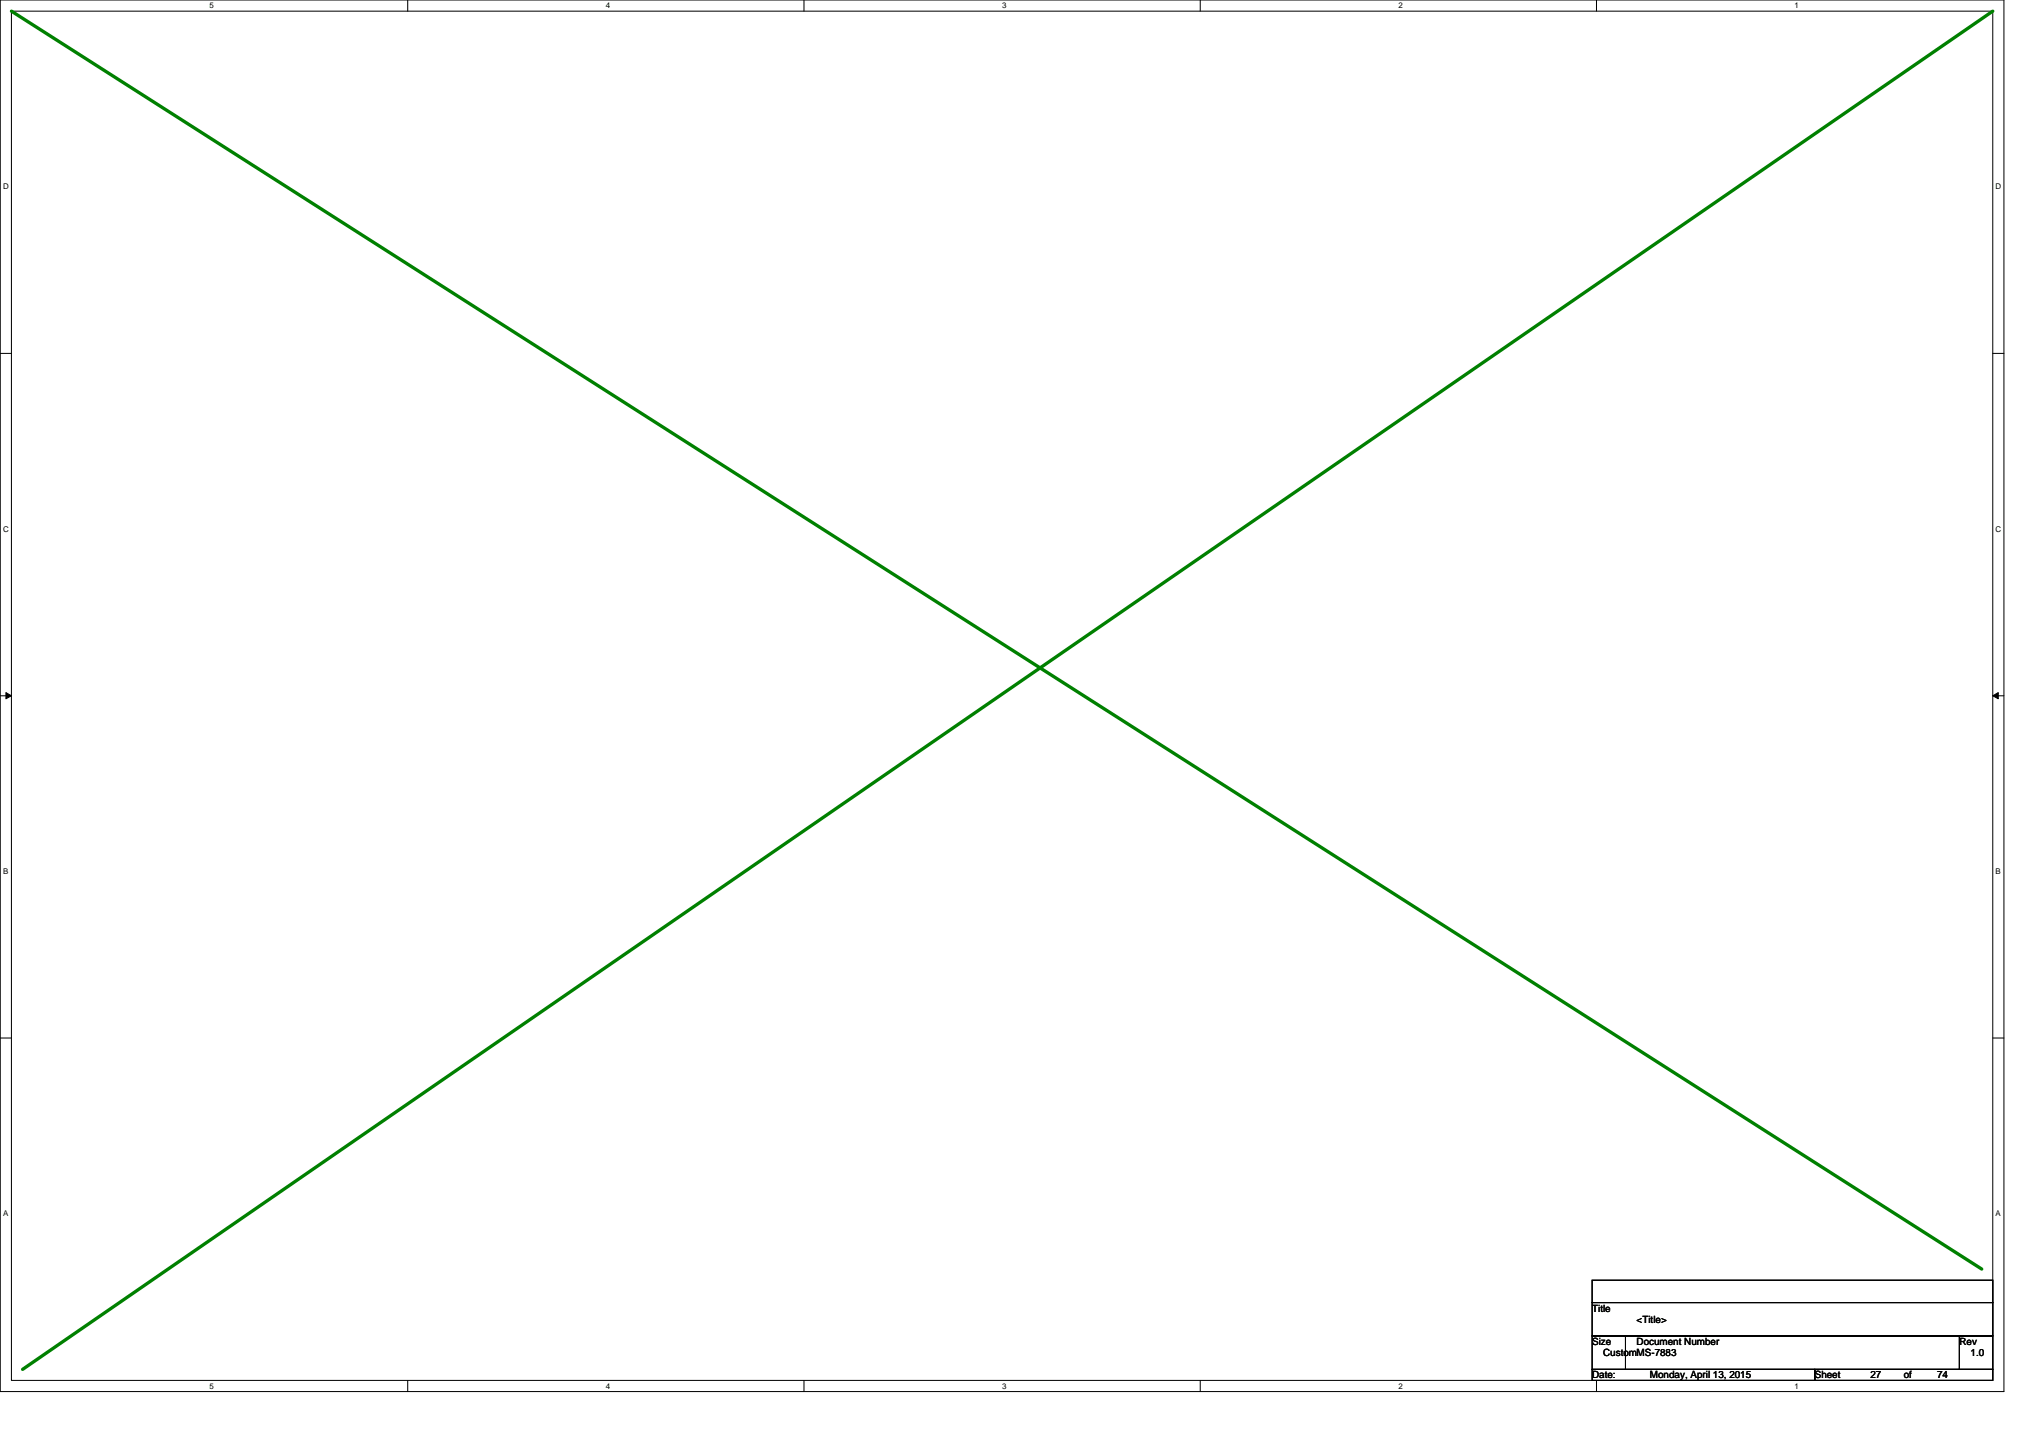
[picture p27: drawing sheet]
<svg xmlns="http://www.w3.org/2000/svg" width="297mm" height="210mm" viewBox="0 0 297 210" stroke-linecap="round" stroke-linejoin="round" font-family="sans-serif">
<defs><g id="words">
<g font-size="1.5">
<text x="232.5" y="191.5">Title</text>
<text x="232.5" y="196.4">Size</text>
<text x="239" y="196.4">Document Number</text>
<text x="239" y="193.1">&lt;Title&gt;</text>
<text x="286.1" y="196.4">Rev</text>
<text x="232.5" y="201.3">Date:</text>
<text x="234.1" y="198">CustomMS-7883</text>
<text x="241" y="201.3">Monday, April 13, 2015</text>
<text x="265" y="201.3">Sheet</text>
<text x="273.2" y="201.3">27</text>
<text x="278" y="201.3">of</text>
<text x="282.9" y="201.3">74</text>
<text x="287.8" y="198">1.0</text>
</g>
<g font-size="1.2">
<text x="30.6" y="1.2">5</text>
<text x="88.5" y="1.2">4</text>
<text x="146.3" y="1.2">3</text>
<text x="204.2" y="1.2">2</text>
<text x="262.1" y="1.2">1</text>
<text x=".5" y="27.6">D</text>
<text x="291.4" y="27.6">D</text>
<text x=".5" y="77.6">C</text>
<text x="291.4" y="77.6">C</text>
<text x=".5" y="127.6">B</text>
<text x="291.4" y="127.6">B</text>
<text x=".5" y="177.6">A</text>
<text x="291.4" y="177.6">A</text>
<text x="30.6" y="202.8">5</text>
<text x="88.5" y="202.8">4</text>
<text x="146.3" y="202.8">3</text>
<text x="204.2" y="202.8">2</text>
<text x="262.1" y="202.8">1</text>
</g>
</g></defs>
<path d="M0 0h292.6v203.2h-292.6zM1.7 1.6h289.3v200h-289.3z" fill="none" stroke="#000" stroke-width=".15"/>
<g fill="#fff">
<path d="M30.6 .2h.6v1.3h-.6z"/>
<path d="M30.6 201.8h.6v1.3h-.6z"/>
</g>
<path d="M59.5 0v1.6M59.5 201.6v1.6" fill="none" stroke="#000" stroke-width=".15"/>
<g fill="#fff">
<path d="M88.5 .2h.6v1.3h-.6z"/>
<path d="M88.5 201.8h.6v1.3h-.6z"/>
</g>
<path d="M117.4 0v1.6M117.4 201.6v1.6" fill="none" stroke="#000" stroke-width=".15"/>
<g fill="#fff">
<path d="M146.3 .2h.7v1.3h-.7z"/>
<path d="M146.3 201.8h.7v1.3h-.7z"/>
</g>
<path d="M175.3 0v1.6M175.3 201.6v1.6" fill="none" stroke="#000" stroke-width=".15"/>
<g fill="#fff">
<path d="M204.2 .2h.6v1.3h-.6z"/>
<path d="M204.2 201.8h.6v1.3h-.6z"/>
</g>
<path d="M233.1 0v1.6M233.1 201.6v1.6" fill="none" stroke="#000" stroke-width=".15"/>
<g fill="#fff">
<path d="M262.1 .2h.6v1.3h-.6z"/>
<path d="M262.1 201.8h.6v1.3h-.6z"/>
<path d="M.5 26.6h.8v1.3h-.8z"/>
<path d="M291.4 26.6h.9v1.3h-.9z"/>
<path d="M.5 76.6h.8v1.3h-.8z"/>
<path d="M291.4 76.6h.9v1.3h-.9z"/>
</g>
<path d="M0 51.6h1.7M291 51.6h1.6" fill="none" stroke="#000" stroke-width=".15"/>
<g fill="#fff">
<path d="M.5 126.6h.7v1.3h-.7z"/>
<path d="M291.4 126.6h.8v1.3h-.8z"/>
</g>
<path d="M0 101.6h1.7M291 101.6h1.6" fill="none" stroke="#000" stroke-width=".15"/>
<path d="M.9 101.1l.8 .5-.8 .4zM291 101.6l.8-.5v.9z" fill="#000" stroke="#000" stroke-width=".15"/>
<g fill="#fff">
<path d="M.5 176.6h.7v1.2h-.7z"/>
<path d="M291.4 176.6h.8v1.2h-.8z"/>
</g>
<path d="M0 151.6h1.7M291 151.6h1.6M232.5 200h32.5v1.6h-32.5zM232.5 195.1h4.9v4.9h-4.9zM232.5 186.9h58.5v3.3h-58.5zM232.5 190.2h58.5v4.9h-58.5zM237.4 195.1h48.7v4.9h-48.7zM265 200h26v1.6h-26zM286.1 195.1h4.9v4.9h-4.9z" fill="none" stroke="#000" stroke-width=".15"/>
<path d="M1.7 1.6l287.7 183.7M291 1.6l-287.7 198.4" fill="none" stroke="#008000" stroke-width=".49"/>
<use href="#words"/>
</svg>
